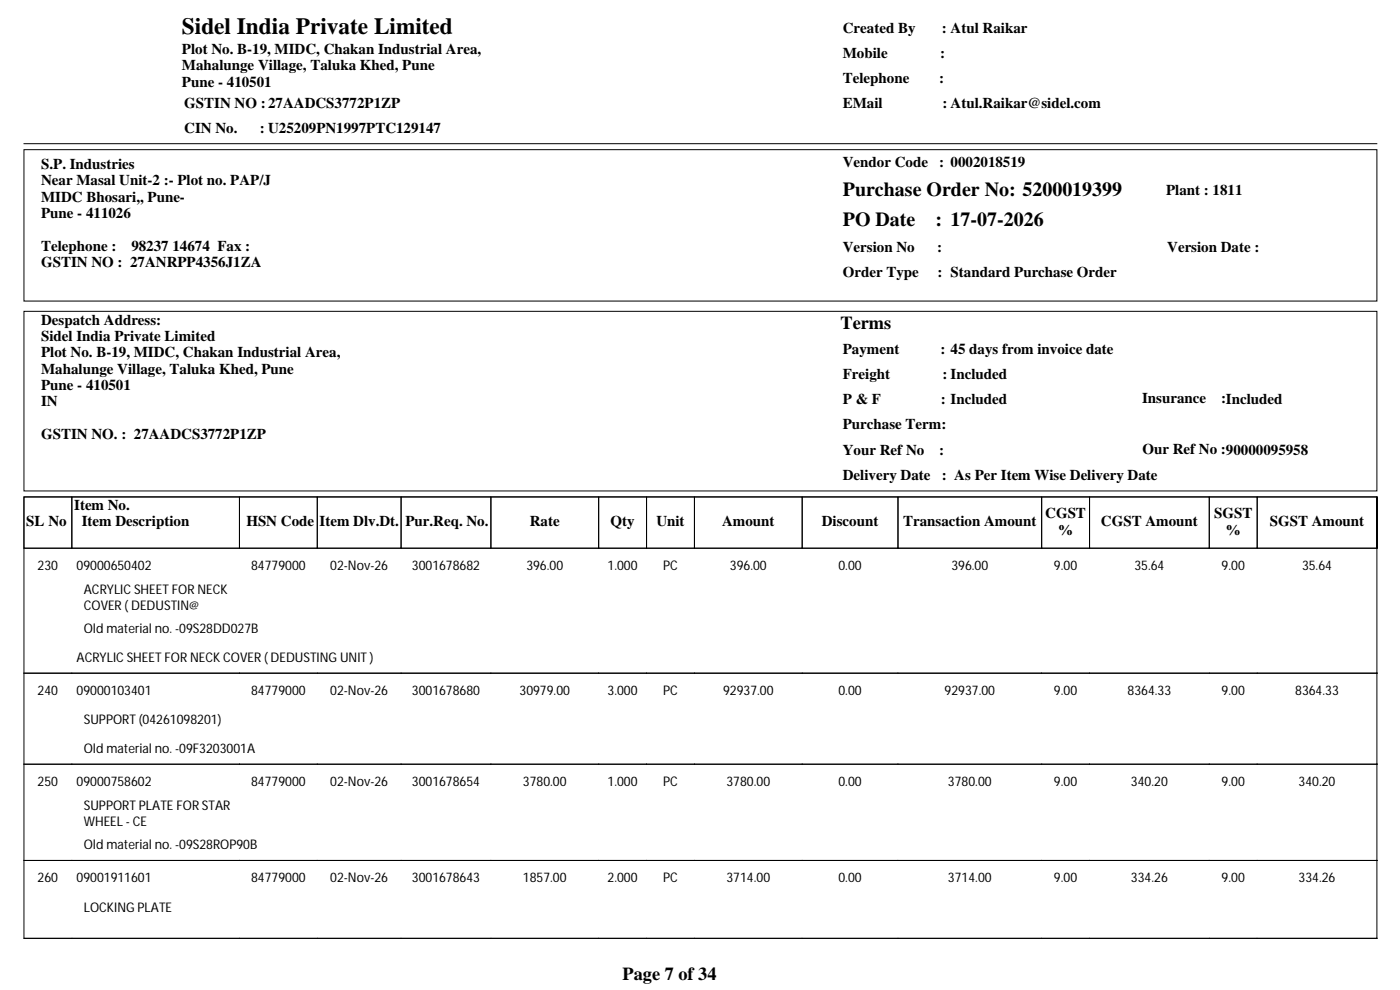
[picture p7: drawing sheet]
<svg xmlns="http://www.w3.org/2000/svg" width="297mm" height="210mm" viewBox="0 0 297 210" stroke-linecap="round" stroke-linejoin="round" font-family="sans-serif">
<defs><g id="words">
<text font-size="4.9" x="38.6" y="7.2">Sidel India Private Limited</text>
<g font-size="4.2">
<text x="178.8" y="41.6">Purchase Order No: 5200019399</text>
<text x="178.8" y="47.9">PO Date</text>
<text x="198.4" y="47.9">: 17-07-2026</text>
</g>
<g font-size="3.9">
<text x="178.3" y="69.8">Terms</text>
<text x="132.1" y="207.8">Page 7 of 34</text>
</g>
<g font-size="3.2">
<text x="38.6" y="11.4">Plot No. B-19, MIDC, Chakan Industrial Area,</text>
<text x="178.8" y="6.9">Created By</text>
<text x="199.8" y="6.9">: Atul Raikar</text>
<text x="38.6" y="14.9">Mahalunge Village, Taluka Khed, Pune</text>
<text x="178.8" y="12.2">Mobile</text>
<text x="178.8" y="17.5">Telephone</text>
<text x="199.3" y="17.5">:</text>
<text x="199.4" y="12.2">:</text>
<text x="38.6" y="18.4">Pune - 410501</text>
<text x="39.1" y="22.9">GSTIN NO :27AADCS3772P1ZP</text>
<text x="178.8" y="22.9">EMail</text>
<text x="200" y="22.9">: Atul.Raikar@sidel.com</text>
<text x="39.1" y="28.2">CIN No.</text>
<text x="55.2" y="28.2">: U25209PN1997PTC129147</text>
<text x="8.7" y="35.8">S.P. Industries</text>
<text x="178.8" y="35.4">Vendor Code</text>
<text x="199.3" y="35.4">: 0002018519</text>
<text x="8.7" y="39.3">Near Masal Unit-2 :- Plot no. PAP/J</text>
<text x="247.4" y="41.4">Plant : 1811</text>
<text x="8.7" y="42.8">MIDC Bhosari,, Pune-</text>
<text x="8.7" y="46.2">Pune - 411026</text>
<text x="8.7" y="53.2">Telephone :</text>
<text x="27.9" y="53.2">98237 14674 Fax :</text>
<text x="178.8" y="53.5">Version No</text>
<text x="198.8" y="53.5">:</text>
<text x="247.6" y="53.5">Version Date :</text>
<text x="8.7" y="56.6">GSTIN NO : 27ANRPP4356J1ZA</text>
<text x="178.8" y="58.8">Order Type</text>
<text x="198.9" y="58.8">: Standard Purchase Order</text>
<text x="8.7" y="68.8">Despatch Address:</text>
<text x="8.7" y="72.3">Sidel India Private Limited</text>
<text x="8.7" y="75.8">Plot No. B-19, MIDC, Chakan Industrial Area,</text>
<text x="178.8" y="75.1">Payment</text>
<text x="199.5" y="75.1">: 45 days from invoice date</text>
<text x="8.7" y="79.2">Mahalunge Village, Taluka Khed, Pune</text>
<text x="8.7" y="82.7">Pune - 410501</text>
<text x="178.8" y="80.4">Freight</text>
<text x="200" y="80.4">: Included</text>
<text x="8.7" y="86.2">IN</text>
<text x="178.8" y="85.7">P &amp; F</text>
<text x="199.6" y="85.7">: Included</text>
<text x="242.3" y="85.5">Insurance</text>
<text x="259.1" y="85.5">:Included</text>
<text x="8.7" y="93.1">GSTIN NO. : 27AADCS3772P1ZP</text>
<text x="178.8" y="91.1">Purchase Term:</text>
<text x="178.8" y="96.4">Your Ref No</text>
<text x="178.8" y="101.7">Delivery Date</text>
<text x="199.3" y="96.4">:</text>
<text x="199.8" y="101.7">: As Per Item Wise Delivery Date</text>
<text x="242.4" y="96.3">Our Ref No :90000095958</text>
<text x="5.6" y="111.7">SL No</text>
<text x="15.7" y="108.2">Item No.</text>
<text x="17.3" y="111.6">Item Description</text>
<text x="52.3" y="111.7">HSN Code</text>
<text x="67.8" y="111.6">Item Dlv.Dt.</text>
<text x="86" y="111.6">Pur.Req. No.</text>
<text x="112.4" y="111.6">Rate</text>
<text x="129.5" y="111.7">Qty</text>
<text x="139.2" y="111.6">Unit</text>
<text x="153.2" y="111.7">Amount</text>
<text x="174.3" y="111.6">Discount</text>
<text x="191.6" y="111.7">Transaction Amount</text>
<text x="221.7" y="109.9">CGST</text>
<text x="224.5" y="113.4">%</text>
<text x="233.6" y="111.7">CGST Amount</text>
<text x="257.6" y="109.9">SGST</text>
<text x="260" y="113.4">%</text>
<text x="269.4" y="111.7">SGST Amount</text>
</g>
<g font-size="2.8">
<text x="8" y="120.9">230</text>
<text x="16.2" y="120.9">09000650402</text>
<text x="53.3" y="120.9">84779000</text>
<text x="70.1" y="120.9">02-Nov-26</text>
<text x="87.4" y="120.9">3001678682</text>
<text x="111.7" y="120.9">396.00</text>
<text x="128.9" y="120.9">1.000</text>
<text x="140.7" y="120.9">PC</text>
<text x="154.8" y="120.9">396.00</text>
<text x="177.9" y="120.9">0.00</text>
<text x="201.8" y="120.9">396.00</text>
<text x="223.6" y="120.9">9.00</text>
<text x="240.7" y="120.9">35.64</text>
<text x="259.2" y="120.9">9.00</text>
<text x="276.2" y="120.9">35.64</text>
<text x="17.8" y="126">ACRYLIC SHEET FOR NECK</text>
<text x="17.8" y="129.4">COVER ( DEDUSTIN@</text>
<text x="17.8" y="134.4">Old material no. -09S28DD027B</text>
<text x="16.2" y="140.5">ACRYLIC SHEET FOR NECK COVER ( DEDUSTING UNIT )</text>
<text x="8" y="147.5">240</text>
<text x="16.2" y="147.5">09000103401</text>
<text x="53.3" y="147.5">84779000</text>
<text x="70.1" y="147.5">02-Nov-26</text>
<text x="87.4" y="147.5">3001678680</text>
<text x="110.2" y="147.5">30979.00</text>
<text x="128.9" y="147.5">3.000</text>
<text x="140.7" y="147.5">PC</text>
<text x="153.4" y="147.5">92937.00</text>
<text x="177.9" y="147.5">0.00</text>
<text x="200.4" y="147.5">92937.00</text>
<text x="223.6" y="147.5">9.00</text>
<text x="239.2" y="147.5">8364.33</text>
<text x="259.2" y="147.5">9.00</text>
<text x="274.8" y="147.5">8364.33</text>
<text x="17.8" y="153.7">SUPPORT (04261098201)</text>
<text x="17.8" y="159.8">Old material no. -09F3203001A</text>
<text x="8" y="166.8">250</text>
<text x="16.2" y="166.8">09000758602</text>
<text x="53.3" y="166.8">84779000</text>
<text x="70.1" y="166.8">02-Nov-26</text>
<text x="87.4" y="166.8">3001678654</text>
<text x="110.9" y="166.8">3780.00</text>
<text x="128.9" y="166.8">1.000</text>
<text x="140.7" y="166.8">PC</text>
<text x="154.1" y="166.8">3780.00</text>
<text x="177.9" y="166.8">0.00</text>
<text x="201.1" y="166.8">3780.00</text>
<text x="223.6" y="166.8">9.00</text>
<text x="239.9" y="166.8">340.20</text>
<text x="259.2" y="166.8">9.00</text>
<text x="275.5" y="166.8">340.20</text>
<text x="17.8" y="171.8">SUPPORT PLATE FOR STAR</text>
<text x="17.8" y="175.2">WHEEL - CE</text>
<text x="17.8" y="180.2">Old material no. -09S28ROP90B</text>
<text x="8" y="187.2">260</text>
<text x="16.2" y="187.2">09001911601</text>
<text x="53.3" y="187.2">84779000</text>
<text x="70.1" y="187.2">02-Nov-26</text>
<text x="87.4" y="187.2">3001678643</text>
<text x="110.9" y="187.2">1857.00</text>
<text x="128.9" y="187.2">2.000</text>
<text x="140.7" y="187.2">PC</text>
<text x="154.1" y="187.2">3714.00</text>
<text x="177.9" y="187.2">0.00</text>
<text x="201.1" y="187.2">3714.00</text>
<text x="223.6" y="187.2">9.00</text>
<text x="239.9" y="187.2">334.26</text>
<text x="259.2" y="187.2">9.00</text>
<text x="275.5" y="187.2">334.26</text>
<text x="17.8" y="193.4">LOCKING PLATE</text>
</g>
</g></defs>
<g fill="none" stroke="#000" stroke-width=".21">
<path d="M5 30.5h287.2M5.1 31.8h287v32.1h-287zM5.1 66h287v38.1h-287zM5 116.3h287.2M5.1 105.4h287v93.6h-287zM5.1 105.4h10.1v10.9h-10.1zM15.2 105.4h35.6v10.9h-35.6zM50.8 105.4h16.5v10.9h-16.5zM67.3 105.4h17.8v10.9h-17.8zM85.1 105.4h19v10.9h-19zM104.1 105.4h22.9v10.9h-22.9zM127 105.4h10.2v10.9h-10.2z"/>
<path d="M137.2 105.4h10.1v10.9h-10.1zM147.3 105.4h22.9v10.9h-22.9zM170.2 105.4h20.3v10.9h-20.3zM190.5 105.4h30.5v10.9h-30.5zM221 105.4h10.1v10.9h-10.1zM231.1 105.4h25.4v10.9h-25.4zM256.5 105.4h10.2v10.9h-10.2zM266.7 105.4h25.4v10.9h-25.4zM292.1 105.4v10.9zM5 142.8h287.2M5 162.1h287.2M5 182.5h287.2"/>
<path d="M5 199h287.2"/>
</g>
<use href="#words"/>
</svg>
